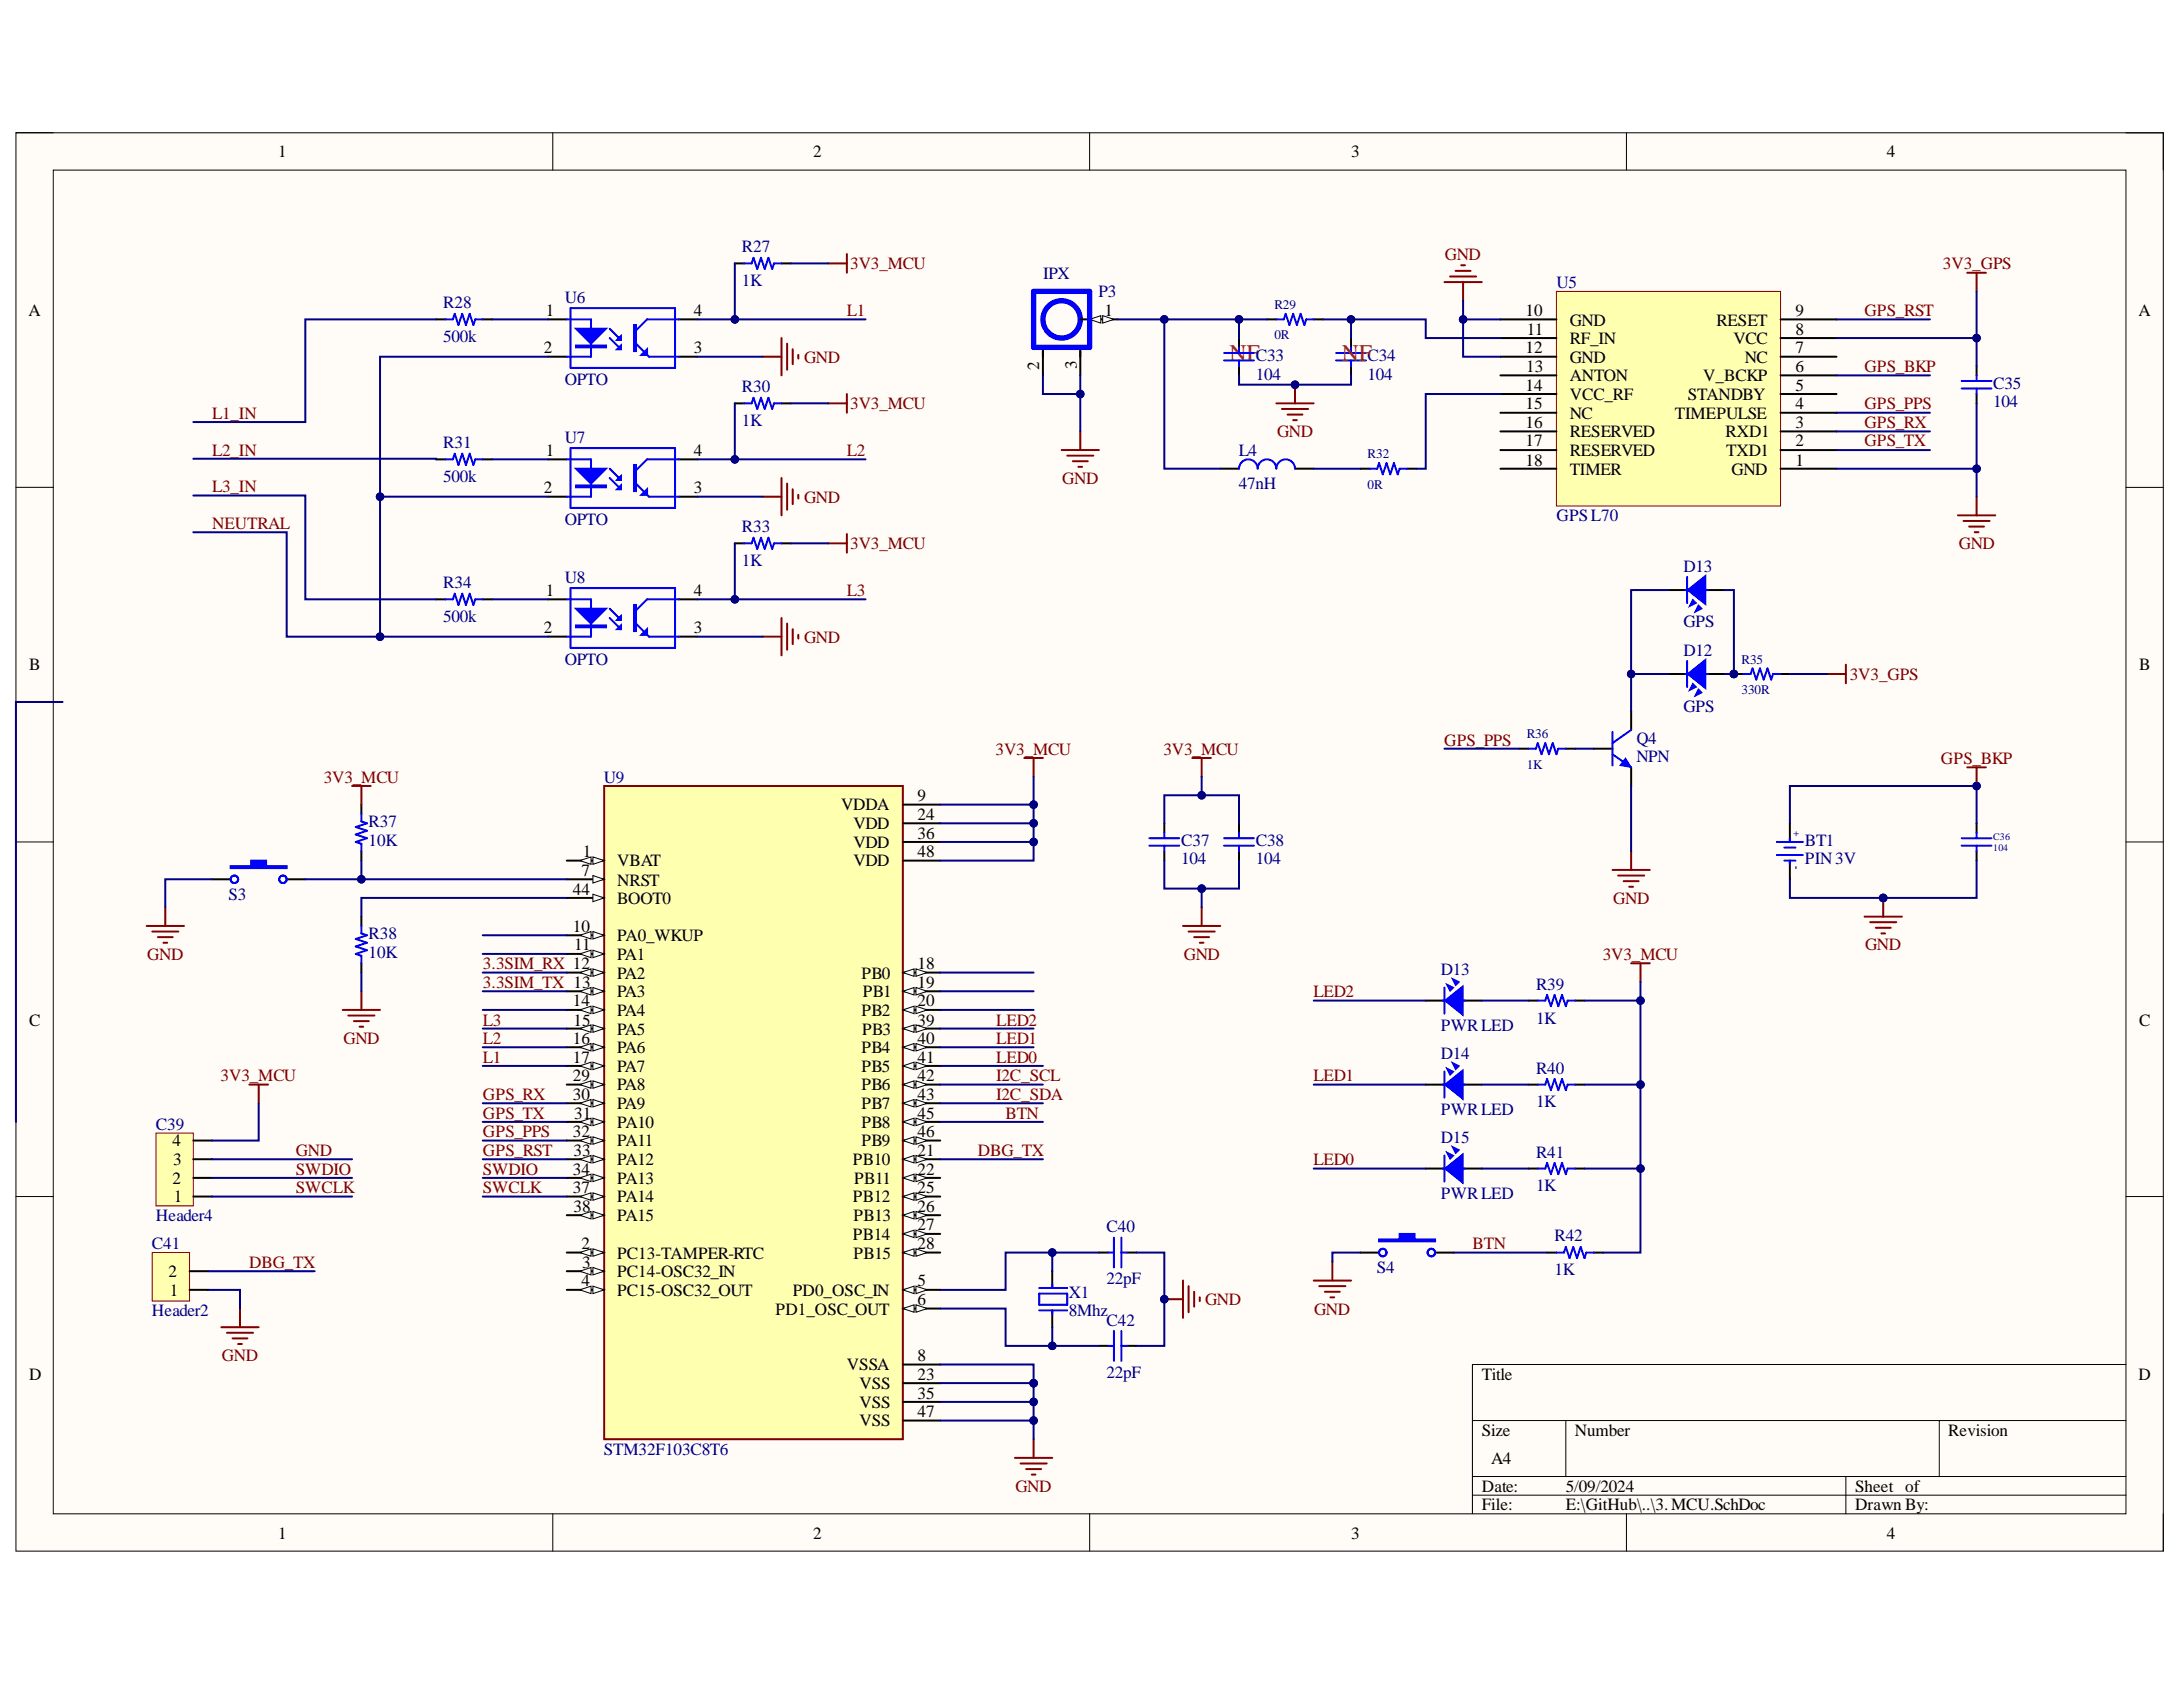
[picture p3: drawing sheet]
<svg xmlns="http://www.w3.org/2000/svg" width="279mm" height="216mm" viewBox="0 0 279 216" stroke-linecap="round" stroke-linejoin="round" font-family="sans-serif">
<defs><g id="words">
<g font-size="3" fill="#f00">
<text x="157.4" y="46.2">NF</text>
<text x="171.7" y="46.2">NF</text>
</g>
<g font-size="2.2">
<text x="35.6" y="20.1">1</text>
<text x="104.1" y="20.1">2</text>
<text x="172.9" y="20.1">3</text>
<text x="241.5" y="20.1">4</text>
<text x="3.6" y="40.4">A</text>
<text x="69.8" y="40.4">1</text>
<text x="88.8" y="40.4">4</text>
<text x="141.4" y="40.4">1</text>
<text x="195.2" y="40.4">10</text>
<text x="200.9" y="41.7">GND</text>
<text x="219.7" y="41.7">RESET</text>
<text x="229.8" y="40.4">9</text>
<text x="273.7" y="40.4">A</text>
<text x="69.6" y="45.2">2</text>
<text x="88.8" y="45.2">3</text>
<text x="133" y="47.3" transform="rotate(-90 133 47.3)">2</text>
<text x="137.8" y="47.2" transform="rotate(-90 137.8 47.2)">3</text>
<text x="195.2" y="45.2">12</text>
<text x="195.3" y="47.6">13</text>
<text x="195.4" y="42.9">11</text>
<text x="200.9" y="44">RF_IN</text>
<text x="200.9" y="46.4">GND</text>
<text x="221.9" y="44">VCC</text>
<text x="223.3" y="46.4">NC</text>
<text x="229.8" y="47.6">6</text>
<text x="229.8" y="45.2">7</text>
<text x="229.8" y="42.9">8</text>
<text x="195.2" y="50">14</text>
<text x="195.2" y="52.4">15</text>
<text x="200.9" y="48.8">ANTON</text>
<text x="200.9" y="51.2">VCC_RF</text>
<text x="200.9" y="53.6">NC</text>
<text x="214.3" y="53.6">TIMEPULSE</text>
<text x="216" y="51.2">STANDBY</text>
<text x="218" y="48.8">V_BCKP</text>
<text x="229.8" y="52.4">4</text>
<text x="229.8" y="50">5</text>
<text x="69.8" y="58.3">1</text>
<text x="88.8" y="58.3">4</text>
<text x="195.2" y="54.8">16</text>
<text x="195.2" y="57.1">17</text>
<text x="195.2" y="59.6">18</text>
<text x="200.9" y="56">RESERVED</text>
<text x="200.9" y="58.3">RESERVED</text>
<text x="220.9" y="56">RXD1</text>
<text x="220.9" y="58.3">TXD1</text>
<text x="229.8" y="59.6">1</text>
<text x="229.8" y="57.1">2</text>
<text x="229.8" y="54.8">3</text>
<text x="69.6" y="63.1">2</text>
<text x="88.8" y="63.1">3</text>
<text x="200.9" y="60.8">TIMER</text>
<text x="221.6" y="60.8">GND</text>
<text x="69.8" y="76.2">1</text>
<text x="88.8" y="76.2">4</text>
<text x="69.6" y="81">2</text>
<text x="88.8" y="81">3</text>
<text x="3.7" y="85.8">B</text>
<text x="273.8" y="85.8">B</text>
<text x="107.6" y="103.7">VDDA</text>
<text x="109.2" y="106.1">VDD</text>
<text x="117.4" y="102.5">9</text>
<text x="117.4" y="105">24</text>
<text x="117.4" y="107.3">36</text>
<text x="74.4" y="112.1">7</text>
<text x="74.6" y="109.7">1</text>
<text x="79" y="110.9">VBAT</text>
<text x="79" y="113.3">NRST</text>
<text x="109.2" y="108.5">VDD</text>
<text x="109.2" y="110.9">VDD</text>
<text x="117.4" y="109.7">48</text>
<text x="73.3" y="114.5">44</text>
<text x="73.3" y="119.2">10</text>
<text x="79" y="115.7">BOOT0</text>
<text x="73.5" y="121.6">11</text>
<text x="79" y="120.4">PA0_WKUP</text>
<text x="79" y="122.9">PA1</text>
<text x="79" y="125.2">PA2</text>
<text x="110.3" y="125.2">PB0</text>
<text x="117.4" y="124.1">18</text>
<text x="3.7" y="131.2">C</text>
<text x="73.3" y="128.8">14</text>
<text x="73.4" y="131.2">15</text>
<text x="79" y="127.6">PA3</text>
<text x="79" y="130">PA4</text>
<text x="110.3" y="130">PB2</text>
<text x="110.4" y="127.6">PB1</text>
<text x="117.4" y="126.4">19</text>
<text x="117.4" y="128.8">20</text>
<text x="117.4" y="131.2">39</text>
<text x="273.8" y="131.2">C</text>
<text x="73.3" y="133.6">16</text>
<text x="73.3" y="136">17</text>
<text x="79" y="132.4">PA5</text>
<text x="79" y="134.8">PA6</text>
<text x="79" y="137.2">PA7</text>
<text x="110.3" y="134.8">PB4</text>
<text x="110.3" y="137.2">PB5</text>
<text x="110.3" y="132.4">PB3</text>
<text x="117.4" y="133.6">40</text>
<text x="117.4" y="136">41</text>
<text x="73.3" y="138.3">29</text>
<text x="73.3" y="140.8">30</text>
<text x="73.5" y="143.2">31</text>
<text x="79" y="139.5">PA8</text>
<text x="79" y="142">PA9</text>
<text x="110.3" y="139.5">PB6</text>
<text x="110.3" y="142">PB7</text>
<text x="117.4" y="138.3">42</text>
<text x="117.4" y="140.8">43</text>
<text x="117.4" y="143.2">45</text>
<text x="22.1" y="146.7">4</text>
<text x="22.2" y="149.1">3</text>
<text x="73.3" y="145.5">32</text>
<text x="73.4" y="147.9">33</text>
<text x="79" y="144.3">PA10</text>
<text x="79" y="146.7">PA11</text>
<text x="79" y="149.1">PA12</text>
<text x="109.2" y="149.1">PB10</text>
<text x="110.3" y="144.3">PB8</text>
<text x="110.3" y="146.7">PB9</text>
<text x="117.4" y="145.5">46</text>
<text x="117.4" y="147.9">21</text>
<text x="22.1" y="151.5">2</text>
<text x="22.2" y="153.9">1</text>
<text x="73.3" y="150.3">34</text>
<text x="73.3" y="152.7">37</text>
<text x="73.4" y="155.1">38</text>
<text x="79" y="151.5">PA13</text>
<text x="79" y="153.9">PA14</text>
<text x="109.2" y="153.9">PB12</text>
<text x="109.3" y="151.5">PB11</text>
<text x="117.4" y="150.3">22</text>
<text x="117.4" y="152.7">25</text>
<text x="117.4" y="155.1">26</text>
<text x="74.4" y="159.9">2</text>
<text x="79" y="156.3">PA15</text>
<text x="79" y="161.1">PC13-TAMPER-RTC</text>
<text x="109.2" y="158.7">PB14</text>
<text x="109.2" y="156.3">PB13</text>
<text x="109.2" y="161.1">PB15</text>
<text x="117.4" y="157.4">27</text>
<text x="117.4" y="159.9">28</text>
<text x="21.6" y="163.4">2</text>
<text x="21.7" y="165.8">1</text>
<text x="74.4" y="164.6">4</text>
<text x="74.5" y="162.3">3</text>
<text x="79" y="163.4">PC14-OSC32_IN</text>
<text x="79" y="165.8">PC15-OSC32_OUT</text>
<text x="101.5" y="165.8">PD0_OSC_IN</text>
<text x="117.4" y="164.6">5</text>
<text x="117.4" y="167">6</text>
<text x="99.3" y="168.3">PD1_OSC_OUT</text>
<text x="3.7" y="176.6">D</text>
<text x="108.4" y="175.4">VSSA</text>
<text x="110" y="177.8">VSS</text>
<text x="117.4" y="174.2">8</text>
<text x="117.4" y="176.6">23</text>
<text x="117.4" y="179">35</text>
<text x="189.7" y="176.6">Title</text>
<text x="273.7" y="176.6">D</text>
<text x="110" y="180.2">VSS</text>
<text x="110" y="182.5">VSS</text>
<text x="117.4" y="181.4">47</text>
<text x="189.7" y="183.7">Size</text>
<text x="201.6" y="183.7">Number</text>
<text x="249.4" y="183.7">Revision</text>
<text x="189.7" y="190.9">Date:</text>
<text x="190.8" y="187.4">A4</text>
<text x="200.4" y="190.9">5/09/2024</text>
<text x="237.4" y="190.9">Sheet of</text>
<text x="35.6" y="196.9">1</text>
<text x="104.1" y="196.9">2</text>
<text x="172.9" y="196.9">3</text>
<text x="189.7" y="193.3">File:</text>
<text x="200.4" y="193.3">E:\GitHub\..\3.MCU.SchDoc</text>
<text x="237.4" y="193.3">Drawn By:</text>
<text x="241.5" y="196.9">4</text>
</g>
<g font-size="2.2" fill="#000080">
<text x="95" y="32.3">R27</text>
<text x="133.5" y="35.7">IPX</text>
<text x="56.7" y="39.5">R28</text>
<text x="72.3" y="38.8">U6</text>
<text x="95" y="36.6">1K</text>
<text x="140.6" y="38">P3</text>
<text x="199.2" y="36.9">U5</text>
<text x="56.7" y="43.8">500k</text>
<text x="160.7" y="46.1">C33</text>
<text x="175" y="46.1">C34</text>
<text x="72.3" y="49.3">OPTO</text>
<text x="95" y="50.2">R30</text>
<text x="160.7" y="48.6">104</text>
<text x="175" y="48.6">104</text>
<text x="255.1" y="49.8">C35</text>
<text x="255.1" y="52.1">104</text>
<text x="56.7" y="57.4">R31</text>
<text x="72.3" y="56.7">U7</text>
<text x="95" y="54.5">1K</text>
<text x="158.5" y="58.3">L4</text>
<text x="56.7" y="61.7">500k</text>
<text x="158.5" y="62.6">47nH</text>
<text x="72.3" y="67.2">OPTO</text>
<text x="95" y="68.1">R33</text>
<text x="199.2" y="66.7">GPSL70</text>
<text x="56.7" y="75.3">R34</text>
<text x="72.3" y="74.6">U8</text>
<text x="95" y="72.4">1K</text>
<text x="215.4" y="73.2">D13</text>
<text x="56.7" y="79.6">500k</text>
<text x="215.4" y="83.9">D12</text>
<text x="215.4" y="80.3">GPS</text>
<text x="72.3" y="85.1">OPTO</text>
<text x="209.4" y="95.2">Q4</text>
<text x="215.4" y="91.1">GPS</text>
<text x="77.3" y="100.1">U9</text>
<text x="209.4" y="97.5">NPN</text>
<text x="47.2" y="105.9">R37</text>
<text x="47.2" y="108.3">10K</text>
<text x="151.2" y="108.3">C37</text>
<text x="151.2" y="110.6">104</text>
<text x="160.7" y="108.3">C38</text>
<text x="160.7" y="110.6">104</text>
<text x="231" y="108.3">BT1</text>
<text x="231" y="110.6">PIN3V</text>
<text x="29.3" y="115.2">S3</text>
<text x="47.2" y="120.2">R38</text>
<text x="47.2" y="122.6">10K</text>
<text x="184.4" y="124.7">D13</text>
<text x="184.4" y="131.9">PWRLED</text>
<text x="196.6" y="126.7">R39</text>
<text x="196.6" y="131">1K</text>
<text x="184.4" y="135.5">D14</text>
<text x="196.6" y="137.4">R40</text>
<text x="184.4" y="142.7">PWRLED</text>
<text x="196.6" y="141.7">1K</text>
<text x="20" y="144.6">C39</text>
<text x="184.4" y="146.3">D15</text>
<text x="196.6" y="148.1">R41</text>
<text x="184.4" y="153.4">PWRLED</text>
<text x="196.6" y="152.5">1K</text>
<text x="19.4" y="159.9">C41</text>
<text x="20" y="156.3">Header4</text>
<text x="141.6" y="157.7">C40</text>
<text x="199" y="158.9">R42</text>
<text x="136.8" y="166.1">X1</text>
<text x="141.6" y="164.4">22pF</text>
<text x="176.2" y="162.9">S4</text>
<text x="199" y="163.2">1K</text>
<text x="19.4" y="168.4">Header2</text>
<text x="136.8" y="168.4">8Mhz</text>
<text x="141.6" y="169.7">C42</text>
<text x="141.6" y="176.4">22pF</text>
<text x="77.3" y="186.2">STM32F103C8T6</text>
</g>
<g font-size="2.2" fill="#800000">
<text x="108.8" y="34.5">3V3_MCU</text>
<text x="184.9" y="33.3">GND</text>
<text x="248.7" y="34.5">3V3_GPS</text>
<text x="108.4" y="40.4">L1</text>
<text x="238.6" y="40.4">GPS_RST</text>
<text x="102.9" y="46.4">GND</text>
<text x="238.6" y="47.6">GPS_BKP</text>
<text x="27.1" y="53.6">L1_IN</text>
<text x="108.8" y="52.4">3V3_MCU</text>
<text x="238.6" y="52.4">GPS_PPS</text>
<text x="27.1" y="58.3">L2_IN</text>
<text x="108.4" y="58.3">L2</text>
<text x="163.4" y="56">GND</text>
<text x="238.6" y="54.8">GPS_RX</text>
<text x="238.6" y="57.1">GPS_TX</text>
<text x="27.1" y="63">L3_IN</text>
<text x="102.9" y="64.3">GND</text>
<text x="136" y="62">GND</text>
<text x="27.1" y="67.7">NEUTRAL</text>
<text x="108.8" y="70.3">3V3_MCU</text>
<text x="250.7" y="70.3">GND</text>
<text x="108.4" y="76.2">L3</text>
<text x="102.9" y="82.2">GND</text>
<text x="236.8" y="87">3V3_GPS</text>
<text x="184.8" y="95.4">GPS_PPS</text>
<text x="41.4" y="100.1">3V3_MCU</text>
<text x="127.4" y="96.6">3V3_MCU</text>
<text x="148.9" y="96.6">3V3_MCU</text>
<text x="248.4" y="97.8">GPS_BKP</text>
<text x="206.5" y="115.7">GND</text>
<text x="18.9" y="122.9">GND</text>
<text x="61.8" y="124.1">3.3SIM_RX 12</text>
<text x="151.5" y="122.9">GND</text>
<text x="205.1" y="122.9">3V3_MCU</text>
<text x="238.7" y="121.6">GND</text>
<text x="61.8" y="131.2">L3</text>
<text x="61.8" y="126.4">3.3SIM_TX 13</text>
<text x="127.5" y="131.2">LED2</text>
<text x="168.1" y="127.6">LED2</text>
<text x="44" y="133.6">GND</text>
<text x="61.8" y="133.6">L2</text>
<text x="61.8" y="136">L1</text>
<text x="127.5" y="133.6">LED1</text>
<text x="127.5" y="136">LED0</text>
<text x="28.2" y="138.3">3V3_MCU</text>
<text x="61.8" y="140.8">GPS_RX</text>
<text x="61.8" y="143.2">GPS_TX</text>
<text x="127.5" y="138.3">I2C_SCL</text>
<text x="127.5" y="140.8">I2C_SDA</text>
<text x="128.7" y="143.2">BTN</text>
<text x="168.1" y="138.3">LED1</text>
<text x="37.9" y="147.9">GND</text>
<text x="61.8" y="145.5">GPS_PPS</text>
<text x="61.8" y="147.9">GPS_RST</text>
<text x="125.1" y="147.9">DBG_TX</text>
<text x="168.1" y="149.1">LED0</text>
<text x="37.9" y="150.3">SWDIO</text>
<text x="37.9" y="152.7">SWCLK</text>
<text x="61.8" y="150.3">SWDIO</text>
<text x="61.8" y="152.7">SWCLK</text>
<text x="188.5" y="159.9">BTN</text>
<text x="31.9" y="162.3">DBG_TX</text>
<text x="154.2" y="167">GND</text>
<text x="168.2" y="168.3">GND</text>
<text x="28.4" y="174.2">GND</text>
<text x="130" y="190.9">GND</text>
</g>
<g font-size="1.7" fill="#000080">
<text x="163.1" y="39.6">R29</text>
<text x="163.1" y="43.4">0R</text>
<text x="175" y="58.7">R32</text>
<text x="175" y="62.5">0R</text>
<text x="222.9" y="84.9">R35</text>
<text x="222.9" y="88.8">330R</text>
<text x="195.4" y="94.5">R36</text>
<text x="195.4" y="98.4">1K</text>
</g>
<g font-size="1.3" fill="#000080">
<text x="229.6" y="106.3" transform="rotate(90 229.6 106.3)">+</text>
<text x="255.1" y="107.5">C36</text>
<text x="229.6" y="110.9" transform="rotate(90 229.6 110.9)">-</text>
<text x="255.1" y="108.9">104</text>
</g>
</g></defs>
<path d="M2 17h274.9v181.5h-274.9z" fill-rule="evenodd" fill="#fffcf8"/>
<path d="M2 17h274.9v181.5h-274.9z" fill="none" stroke="#000" stroke-width=".13"/>
<path d="M6.8 21.8h265.3v171.9h-265.3z" fill-rule="evenodd" fill="#fffcf8"/>
<g fill="none" stroke="#000" stroke-width=".13">
<path d="M2 17h4.8M70.7 17v4.8M139.5 17v4.8M208.2 17v4.8M272.1 17h4.8v4.8M6.8 21.8h265.3v171.9h-265.3zM2 62.4h4.8M272.1 62.4h4.8M2 107.8h4.8M272.1 107.8h4.8M2 153.1h4.8M272.1 153.1h4.8"/>
<path d="M272.1 174.6h-83.6v19.1M70.8 193.7v4.8M139.5 193.7v4.8M188.5 181.8h83.6M188.5 189h83.6M188.5 191.4h83.6M200.4 181.8v7.2M208.2 193.7v4.8M236.3 189v4.7M248.2 181.8v7.2M276.9 193.7v4.8"/>
</g>
<path d="M77.3 100.6h38.3v83.6h-38.3z" fill-rule="evenodd" fill="#ffffb0"/>
<path d="M77.3 100.6h38.3v83.6h-38.3z" fill="none" stroke="#800000" stroke-width=".25"/>
<path d="M72.5 110.1h4.8" fill="none" stroke="#000" stroke-width=".25"/>
<path d="M75.9 109.7l1.4 .4-1.4 .5z" fill="#f8fcff"/>
<path d="M75.9 109.7l1.4 .4-1.4 .5z" fill="none" stroke="#000" stroke-width=".13"/>
<path d="M74.2 110.1l1.4-.4v.9z" fill="#f8fcff"/>
<path d="M74.2 110.1l1.4-.4v.9z" fill="none" stroke="#000" stroke-width=".13"/>
<path d="M72.5 112.5h4.8" fill="none" stroke="#000" stroke-width=".25"/>
<path d="M75.9 112.1l1.4 .4-1.4 .5z" fill="#f8fcff"/>
<path d="M75.9 112.1l1.4 .4-1.4 .5z" fill="none" stroke="#000" stroke-width=".13"/>
<path d="M72.5 114.9h4.8" fill="none" stroke="#000" stroke-width=".25"/>
<path d="M75.9 114.4l1.4 .5-1.4 .5z" fill="#f8fcff"/>
<path d="M75.9 114.4l1.4 .5-1.4 .5z" fill="none" stroke="#000" stroke-width=".13"/>
<path d="M72.5 119.7h4.8" fill="none" stroke="#000" stroke-width=".25"/>
<path d="M75.9 119.2l1.4 .5-1.4 .5z" fill="#f8fcff"/>
<path d="M75.9 119.2l1.4 .5-1.4 .5z" fill="none" stroke="#000" stroke-width=".13"/>
<path d="M74.2 119.7l1.4-.5v1z" fill="#f8fcff"/>
<path d="M74.2 119.7l1.4-.5v1z" fill="none" stroke="#000" stroke-width=".13"/>
<path d="M72.5 122.1h4.8" fill="none" stroke="#000" stroke-width=".25"/>
<path d="M75.9 121.6l1.4 .5-1.4 .5z" fill="#f8fcff"/>
<path d="M75.9 121.6l1.4 .5-1.4 .5z" fill="none" stroke="#000" stroke-width=".13"/>
<path d="M74.2 122.1l1.4-.5v1z" fill="#f8fcff"/>
<path d="M74.2 122.1l1.4-.5v1z" fill="none" stroke="#000" stroke-width=".13"/>
<path d="M72.5 124.5h4.8" fill="none" stroke="#000" stroke-width=".25"/>
<path d="M75.9 124l1.4 .5-1.4 .5z" fill="#f8fcff"/>
<path d="M75.9 124l1.4 .5-1.4 .5z" fill="none" stroke="#000" stroke-width=".13"/>
<path d="M74.2 124.5l1.4-.5v1z" fill="#f8fcff"/>
<path d="M74.2 124.5l1.4-.5v1z" fill="none" stroke="#000" stroke-width=".13"/>
<path d="M72.5 126.9h4.8" fill="none" stroke="#000" stroke-width=".25"/>
<path d="M75.9 126.4l1.4 .5-1.4 .4z" fill="#f8fcff"/>
<path d="M75.9 126.4l1.4 .5-1.4 .4z" fill="none" stroke="#000" stroke-width=".13"/>
<path d="M74.2 126.9l1.4-.5v.9z" fill="#f8fcff"/>
<path d="M74.2 126.9l1.4-.5v.9z" fill="none" stroke="#000" stroke-width=".13"/>
<path d="M72.5 129.2h4.8" fill="none" stroke="#000" stroke-width=".25"/>
<path d="M75.9 128.8l1.4 .4-1.4 .5z" fill="#f8fcff"/>
<path d="M75.9 128.8l1.4 .4-1.4 .5z" fill="none" stroke="#000" stroke-width=".13"/>
<path d="M74.2 129.2l1.4-.4v.9z" fill="#f8fcff"/>
<path d="M74.2 129.2l1.4-.4v.9z" fill="none" stroke="#000" stroke-width=".13"/>
<path d="M72.5 131.6h4.8" fill="none" stroke="#000" stroke-width=".25"/>
<path d="M75.9 131.2l1.4 .4-1.4 .5z" fill="#f8fcff"/>
<path d="M75.9 131.2l1.4 .4-1.4 .5z" fill="none" stroke="#000" stroke-width=".13"/>
<path d="M74.2 131.6l1.4-.4v.9z" fill="#f8fcff"/>
<path d="M74.2 131.6l1.4-.4v.9z" fill="none" stroke="#000" stroke-width=".13"/>
<path d="M72.5 134h4.8" fill="none" stroke="#000" stroke-width=".25"/>
<path d="M75.9 133.5l1.4 .5-1.4 .5z" fill="#f8fcff"/>
<path d="M75.9 133.5l1.4 .5-1.4 .5z" fill="none" stroke="#000" stroke-width=".13"/>
<path d="M74.2 134l1.4-.5v1z" fill="#f8fcff"/>
<path d="M74.2 134l1.4-.5v1z" fill="none" stroke="#000" stroke-width=".13"/>
<path d="M72.5 136.4h4.8" fill="none" stroke="#000" stroke-width=".25"/>
<path d="M75.9 135.9l1.4 .5-1.4 .5z" fill="#f8fcff"/>
<path d="M75.9 135.9l1.4 .5-1.4 .5z" fill="none" stroke="#000" stroke-width=".13"/>
<path d="M74.2 136.4l1.4-.5v1z" fill="#f8fcff"/>
<path d="M74.2 136.4l1.4-.5v1z" fill="none" stroke="#000" stroke-width=".13"/>
<path d="M72.5 138.8h4.8" fill="none" stroke="#000" stroke-width=".25"/>
<path d="M75.9 138.3l1.4 .5-1.4 .5z" fill="#f8fcff"/>
<path d="M75.9 138.3l1.4 .5-1.4 .5z" fill="none" stroke="#000" stroke-width=".13"/>
<path d="M74.2 138.8l1.4-.5v1z" fill="#f8fcff"/>
<path d="M74.2 138.8l1.4-.5v1z" fill="none" stroke="#000" stroke-width=".13"/>
<path d="M72.5 141.2h4.8" fill="none" stroke="#000" stroke-width=".25"/>
<path d="M75.9 140.7l1.4 .5-1.4 .5z" fill="#f8fcff"/>
<path d="M75.9 140.7l1.4 .5-1.4 .5z" fill="none" stroke="#000" stroke-width=".13"/>
<path d="M74.2 141.2l1.4-.5v1z" fill="#f8fcff"/>
<path d="M74.2 141.2l1.4-.5v1z" fill="none" stroke="#000" stroke-width=".13"/>
<path d="M72.5 143.6h4.8" fill="none" stroke="#000" stroke-width=".25"/>
<path d="M75.9 143.1l1.4 .5-1.4 .5z" fill="#f8fcff"/>
<path d="M75.9 143.1l1.4 .5-1.4 .5z" fill="none" stroke="#000" stroke-width=".13"/>
<path d="M74.2 143.6l1.4-.5v1z" fill="#f8fcff"/>
<path d="M74.2 143.6l1.4-.5v1z" fill="none" stroke="#000" stroke-width=".13"/>
<path d="M72.5 146h4.8" fill="none" stroke="#000" stroke-width=".25"/>
<path d="M75.9 145.5l1.4 .5-1.4 .4z" fill="#f8fcff"/>
<path d="M75.9 145.5l1.4 .5-1.4 .4z" fill="none" stroke="#000" stroke-width=".13"/>
<path d="M74.2 146l1.4-.5v.9z" fill="#f8fcff"/>
<path d="M74.2 146l1.4-.5v.9z" fill="none" stroke="#000" stroke-width=".13"/>
<path d="M72.5 148.4h4.8" fill="none" stroke="#000" stroke-width=".25"/>
<path d="M75.9 147.9l1.4 .5-1.4 .4z" fill="#f8fcff"/>
<path d="M75.9 147.9l1.4 .5-1.4 .4z" fill="none" stroke="#000" stroke-width=".13"/>
<path d="M74.2 148.4l1.4-.5v.9z" fill="#f8fcff"/>
<path d="M74.2 148.4l1.4-.5v.9z" fill="none" stroke="#000" stroke-width=".13"/>
<path d="M72.5 150.7h4.8" fill="none" stroke="#000" stroke-width=".25"/>
<path d="M75.9 150.3l1.4 .4-1.4 .5z" fill="#f8fcff"/>
<path d="M75.9 150.3l1.4 .4-1.4 .5z" fill="none" stroke="#000" stroke-width=".13"/>
<path d="M74.2 150.7l1.4-.4v.9z" fill="#f8fcff"/>
<path d="M74.2 150.7l1.4-.4v.9z" fill="none" stroke="#000" stroke-width=".13"/>
<path d="M72.5 153.1h4.8" fill="none" stroke="#000" stroke-width=".25"/>
<path d="M75.9 152.7l1.4 .4-1.4 .5z" fill="#f8fcff"/>
<path d="M75.9 152.7l1.4 .4-1.4 .5z" fill="none" stroke="#000" stroke-width=".13"/>
<path d="M74.2 153.1l1.4-.4v.9z" fill="#f8fcff"/>
<path d="M74.2 153.1l1.4-.4v.9z" fill="none" stroke="#000" stroke-width=".13"/>
<path d="M72.5 155.5h4.8" fill="none" stroke="#000" stroke-width=".25"/>
<path d="M75.9 155l1.4 .5-1.4 .5z" fill="#f8fcff"/>
<path d="M75.9 155l1.4 .5-1.4 .5z" fill="none" stroke="#000" stroke-width=".13"/>
<path d="M74.2 155.5l1.4-.5v1z" fill="#f8fcff"/>
<path d="M74.2 155.5l1.4-.5v1z" fill="none" stroke="#000" stroke-width=".13"/>
<path d="M72.5 160.3h4.8" fill="none" stroke="#000" stroke-width=".25"/>
<path d="M75.9 159.8l1.4 .5-1.4 .5z" fill="#f8fcff"/>
<path d="M75.9 159.8l1.4 .5-1.4 .5z" fill="none" stroke="#000" stroke-width=".13"/>
<path d="M74.2 160.3l1.4-.5v1z" fill="#f8fcff"/>
<path d="M74.2 160.3l1.4-.5v1z" fill="none" stroke="#000" stroke-width=".13"/>
<path d="M72.5 162.7h4.8" fill="none" stroke="#000" stroke-width=".25"/>
<path d="M75.9 162.2l1.4 .5-1.4 .5z" fill="#f8fcff"/>
<path d="M75.9 162.2l1.4 .5-1.4 .5z" fill="none" stroke="#000" stroke-width=".13"/>
<path d="M74.2 162.7l1.4-.5v1z" fill="#f8fcff"/>
<path d="M74.2 162.7l1.4-.5v1z" fill="none" stroke="#000" stroke-width=".13"/>
<path d="M72.5 165.1h4.8" fill="none" stroke="#000" stroke-width=".25"/>
<path d="M75.9 164.6l1.4 .5-1.4 .5z" fill="#f8fcff"/>
<path d="M75.9 164.6l1.4 .5-1.4 .5z" fill="none" stroke="#000" stroke-width=".13"/>
<path d="M74.2 165.1l1.4-.5v1z" fill="#f8fcff"/>
<path d="M74.2 165.1l1.4-.5v1z" fill="none" stroke="#000" stroke-width=".13"/>
<path d="M115.6 103h4.7M115.6 105.4h4.7M115.6 107.8h4.7M115.6 110.1h4.7M115.6 124.5h4.7" fill="none" stroke="#000" stroke-width=".25"/>
<path d="M115.6 124.5l1.4-.5v1z" fill="#f8fcff"/>
<path d="M115.6 124.5l1.4-.5v1z" fill="none" stroke="#000" stroke-width=".13"/>
<path d="M117.2 124l1.5 .5-1.5 .5z" fill="#f8fcff"/>
<path d="M117.2 124l1.5 .5-1.5 .5z" fill="none" stroke="#000" stroke-width=".13"/>
<path d="M115.6 126.9h4.7" fill="none" stroke="#000" stroke-width=".25"/>
<path d="M115.6 126.9l1.4-.5v.9z" fill="#f8fcff"/>
<path d="M115.6 126.9l1.4-.5v.9z" fill="none" stroke="#000" stroke-width=".13"/>
<path d="M117.2 126.4l1.5 .5-1.5 .4z" fill="#f8fcff"/>
<path d="M117.2 126.4l1.5 .5-1.5 .4z" fill="none" stroke="#000" stroke-width=".13"/>
<path d="M115.6 129.2h4.7" fill="none" stroke="#000" stroke-width=".25"/>
<path d="M115.6 129.2l1.4-.4v.9z" fill="#f8fcff"/>
<path d="M115.6 129.2l1.4-.4v.9z" fill="none" stroke="#000" stroke-width=".13"/>
<path d="M117.2 128.8l1.5 .4-1.5 .5z" fill="#f8fcff"/>
<path d="M117.2 128.8l1.5 .4-1.5 .5z" fill="none" stroke="#000" stroke-width=".13"/>
<path d="M115.6 131.6h4.7" fill="none" stroke="#000" stroke-width=".25"/>
<path d="M115.6 131.6l1.4-.4v.9z" fill="#f8fcff"/>
<path d="M115.6 131.6l1.4-.4v.9z" fill="none" stroke="#000" stroke-width=".13"/>
<path d="M117.2 131.2l1.5 .4-1.5 .5z" fill="#f8fcff"/>
<path d="M117.2 131.2l1.5 .4-1.5 .5z" fill="none" stroke="#000" stroke-width=".13"/>
<path d="M115.6 134h4.7" fill="none" stroke="#000" stroke-width=".25"/>
<path d="M115.6 134l1.4-.5v1z" fill="#f8fcff"/>
<path d="M115.6 134l1.4-.5v1z" fill="none" stroke="#000" stroke-width=".13"/>
<path d="M117.2 133.5l1.5 .5-1.5 .5z" fill="#f8fcff"/>
<path d="M117.2 133.5l1.5 .5-1.5 .5z" fill="none" stroke="#000" stroke-width=".13"/>
<path d="M115.6 136.4h4.7" fill="none" stroke="#000" stroke-width=".25"/>
<path d="M115.6 136.4l1.4-.5v1z" fill="#f8fcff"/>
<path d="M115.6 136.4l1.4-.5v1z" fill="none" stroke="#000" stroke-width=".13"/>
<path d="M117.2 135.9l1.5 .5-1.5 .5z" fill="#f8fcff"/>
<path d="M117.2 135.9l1.5 .5-1.5 .5z" fill="none" stroke="#000" stroke-width=".13"/>
<path d="M115.6 138.8h4.7" fill="none" stroke="#000" stroke-width=".25"/>
<path d="M115.6 138.8l1.4-.5v1z" fill="#f8fcff"/>
<path d="M115.6 138.8l1.4-.5v1z" fill="none" stroke="#000" stroke-width=".13"/>
<path d="M117.2 138.3l1.5 .5-1.5 .5z" fill="#f8fcff"/>
<path d="M117.2 138.3l1.5 .5-1.5 .5z" fill="none" stroke="#000" stroke-width=".13"/>
<path d="M115.6 141.2h4.7" fill="none" stroke="#000" stroke-width=".25"/>
<path d="M115.6 141.2l1.4-.5v1z" fill="#f8fcff"/>
<path d="M115.6 141.2l1.4-.5v1z" fill="none" stroke="#000" stroke-width=".13"/>
<path d="M117.2 140.7l1.5 .5-1.5 .5z" fill="#f8fcff"/>
<path d="M117.2 140.7l1.5 .5-1.5 .5z" fill="none" stroke="#000" stroke-width=".13"/>
<path d="M115.6 143.6h4.7" fill="none" stroke="#000" stroke-width=".25"/>
<path d="M115.6 143.6l1.4-.5v1z" fill="#f8fcff"/>
<path d="M115.6 143.6l1.4-.5v1z" fill="none" stroke="#000" stroke-width=".13"/>
<path d="M117.2 143.1l1.5 .5-1.5 .5z" fill="#f8fcff"/>
<path d="M117.2 143.1l1.5 .5-1.5 .5z" fill="none" stroke="#000" stroke-width=".13"/>
<path d="M115.6 146h4.7" fill="none" stroke="#000" stroke-width=".25"/>
<path d="M115.6 146l1.4-.5v.9z" fill="#f8fcff"/>
<path d="M115.6 146l1.4-.5v.9z" fill="none" stroke="#000" stroke-width=".13"/>
<path d="M117.2 145.5l1.5 .5-1.5 .4z" fill="#f8fcff"/>
<path d="M117.2 145.5l1.5 .5-1.5 .4z" fill="none" stroke="#000" stroke-width=".13"/>
<path d="M115.6 148.4h4.7" fill="none" stroke="#000" stroke-width=".25"/>
<path d="M115.6 148.4l1.4-.5v.9z" fill="#f8fcff"/>
<path d="M115.6 148.4l1.4-.5v.9z" fill="none" stroke="#000" stroke-width=".13"/>
<path d="M117.2 147.9l1.5 .5-1.5 .4z" fill="#f8fcff"/>
<path d="M117.2 147.9l1.5 .5-1.5 .4z" fill="none" stroke="#000" stroke-width=".13"/>
<path d="M115.6 150.7h4.7" fill="none" stroke="#000" stroke-width=".25"/>
<path d="M115.6 150.7l1.4-.4v.9z" fill="#f8fcff"/>
<path d="M115.6 150.7l1.4-.4v.9z" fill="none" stroke="#000" stroke-width=".13"/>
<path d="M117.2 150.3l1.5 .4-1.5 .5z" fill="#f8fcff"/>
<path d="M117.2 150.3l1.5 .4-1.5 .5z" fill="none" stroke="#000" stroke-width=".13"/>
<path d="M115.6 153.1h4.7" fill="none" stroke="#000" stroke-width=".25"/>
<path d="M115.6 153.1l1.4-.4v.9z" fill="#f8fcff"/>
<path d="M115.6 153.1l1.4-.4v.9z" fill="none" stroke="#000" stroke-width=".13"/>
<path d="M117.2 152.7l1.5 .4-1.5 .5z" fill="#f8fcff"/>
<path d="M117.2 152.7l1.5 .4-1.5 .5z" fill="none" stroke="#000" stroke-width=".13"/>
<path d="M115.6 155.5h4.7" fill="none" stroke="#000" stroke-width=".25"/>
<path d="M115.6 155.5l1.4-.5v1z" fill="#f8fcff"/>
<path d="M115.6 155.5l1.4-.5v1z" fill="none" stroke="#000" stroke-width=".13"/>
<path d="M117.2 155l1.5 .5-1.5 .5z" fill="#f8fcff"/>
<path d="M117.2 155l1.5 .5-1.5 .5z" fill="none" stroke="#000" stroke-width=".13"/>
<path d="M115.6 157.9h4.7" fill="none" stroke="#000" stroke-width=".25"/>
<path d="M115.6 157.9l1.4-.5v1z" fill="#f8fcff"/>
<path d="M115.6 157.9l1.4-.5v1z" fill="none" stroke="#000" stroke-width=".13"/>
<path d="M117.2 157.4l1.5 .5-1.5 .5z" fill="#f8fcff"/>
<path d="M117.2 157.4l1.5 .5-1.5 .5z" fill="none" stroke="#000" stroke-width=".13"/>
<path d="M115.6 160.3h4.7" fill="none" stroke="#000" stroke-width=".25"/>
<path d="M115.6 160.3l1.4-.5v1z" fill="#f8fcff"/>
<path d="M115.6 160.3l1.4-.5v1z" fill="none" stroke="#000" stroke-width=".13"/>
<path d="M117.2 159.8l1.5 .5-1.5 .5z" fill="#f8fcff"/>
<path d="M117.2 159.8l1.5 .5-1.5 .5z" fill="none" stroke="#000" stroke-width=".13"/>
<path d="M115.6 165.1h4.7" fill="none" stroke="#000" stroke-width=".25"/>
<path d="M115.6 165.1l1.4-.5v1z" fill="#f8fcff"/>
<path d="M115.6 165.1l1.4-.5v1z" fill="none" stroke="#000" stroke-width=".13"/>
<path d="M117.2 164.6l1.5 .5-1.5 .5z" fill="#f8fcff"/>
<path d="M117.2 164.6l1.5 .5-1.5 .5z" fill="none" stroke="#000" stroke-width=".13"/>
<path d="M115.6 167.5h4.7" fill="none" stroke="#000" stroke-width=".25"/>
<path d="M115.6 167.5l1.4-.5v.9z" fill="#f8fcff"/>
<path d="M115.6 167.5l1.4-.5v.9z" fill="none" stroke="#000" stroke-width=".13"/>
<path d="M117.2 167l1.5 .5-1.5 .4z" fill="#f8fcff"/>
<path d="M117.2 167l1.5 .5-1.5 .4z" fill="none" stroke="#000" stroke-width=".13"/>
<path d="M115.6 174.6h4.7M115.6 177h4.7M115.6 179.4h4.7M140.7 160.3h1.1M140.7 172.2h1.1M144.2 160.3h1.2M144.2 172.2h1.2M115.6 181.8h4.7" fill="none" stroke="#000" stroke-width=".25"/>
<path d="M142.6 158.4v3.8M143.5 158.4v3.8M141.8 160.3h.8M141.8 172.2h.8M142.6 170.3v3.9M143.5 170.3v3.9M143.5 160.3h.7M143.5 172.2h.7" fill="none" stroke="#00f" stroke-width=".25"/>
<path d="M149 166.3h2.4M151.4 163.9v4.8M152.1 164.6v3.3M152.8 165.3v1.9M153.6 166v.5M129.9 186.6h4.8M130.6 187.3h3.4M131.3 188h2M132.1 188.7h.4M132.3 184.2v2.4" fill="none" stroke="#800000" stroke-width=".25"/>
<circle cx="149" cy="166.3" r=".48" fill="#000080"/>
<circle cx="149" cy="166.3" r=".48" fill="none" stroke="#000080" stroke-width=".13"/>
<path d="M27.1 112.5h2.4M36.7 112.5h2.4M46.3 103v1.2M46.3 108.9v1.2M46.3 117.3v1.2M149 105.4v1.2M149 108.9v1.2M158.6 105.4v1.2M158.6 108.9v1.2M46.3 123.3v1.2" fill="none" stroke="#000" stroke-width=".25"/>
<path d="M46.3 104.2v.9l.7 .3-1.5 .4 1.5 .5-1.5 .5 1.5 .5-1.5 .5 .8 .2v.9M46.3 118.5v1l.7 .2-1.5 .5 1.5 .5-1.5 .4 1.5 .5-1.5 .5 .8 .2v1M147.1 107.3h3.8M147.1 108.2h3.8M149 106.6v.7M149 108.2v.7M156.7 107.3h3.8M156.7 108.2h3.8M158.6 106.6v.7M158.6 108.2v.7" fill="none" stroke="#00f" stroke-width=".25"/>
<g fill="none" stroke="#800000" stroke-width=".25">
<path d="M131.1 97h2.4M132.3 97v2.4M152.6 97h2.4M153.8 97v2.4M45.1 100.6h2.3M46.3 100.6v2.4M151.4 118.5h4.8M152.1 119.2h3.4M152.8 119.9h2M153.8 116.1v2.4M43.9 129.2h4.7M44.6 130h3.3"/>
<path d="M45.3 130.7h1.9M46 131.4h.5M46.3 126.9v2.3M153.6 120.7h.4"/>
</g>
<path d="M29.5 110.9h2.7v-.8h1.9v.8h2.6v.2h-7.2z" fill-rule="evenodd" fill="#00f"/>
<g fill="none" stroke="#00f" stroke-width=".25">
<path d="M29.5 110.9h2.7v-.8h1.9v.8h2.6v.2h-7.2z"/>
<circle cx="30" cy="112.5" r=".48"/>
<circle cx="36.2" cy="112.5" r=".48"/>
</g>
<path d="M18.8 118.5h4.7M19.5 119.2h3.3M20.2 119.9h1.9M21.2 116.1v2.4M20.9 120.7h.5" fill="none" stroke="#800000" stroke-width=".25"/>
<path d="M20 145h4.7v9.3h-4.7z" fill-rule="evenodd" fill="#ffffb0"/>
<path d="M20 145h4.7v9.3h-4.7z" fill="none" stroke="#800000" stroke-width=".13"/>
<path d="M24.7 153.1h2.4M24.7 150.7h2.4M24.7 148.4h2.4M24.7 146h2.4" fill="none" stroke="#000" stroke-width=".25"/>
<path d="M31.9 138.8h2.4M33.1 138.8v2.4" fill="none" stroke="#800000" stroke-width=".25"/>
<path d="M19.5 160.3h4.8v6.2h-4.8z" fill-rule="evenodd" fill="#ffffb0"/>
<path d="M19.5 160.3h4.8v6.2h-4.8z" fill="none" stroke="#800000" stroke-width=".13"/>
<path d="M156.2 60h2.4M165.7 60h2.4M253 46.8v1.2M253 50.4v1.2M24.3 165.1h2.4M24.3 162.7h2.4" fill="none" stroke="#000" stroke-width=".25"/>
<g fill="none" stroke="#800000" stroke-width=".25">
<path d="M251.8 34.9h2.4M253 34.9v2.4M135.9 57.6h4.8M136.6 58.3h3.3M137.3 59h1.9M138 59.7h.5M138.3 55.2v2.4M250.6 66h4.8M251.3 66.7h3.4M252 67.4h1.9M252.7 68.1h.5M253 63.6v2.4"/>
<path d="M28.3 169.9h4.8M29 170.6h3.4M29.8 171.3h1.9M30.5 172h.5M30.7 167.5v2.4"/>
</g>
<path d="M161 60a1.19 1.19 0 0 0-1.2-1.2 1.19 1.19 0 0 0-1.2 1.2M163.4 60a1.19 1.19 0 0 0-1.2-1.2 1.19 1.19 0 0 0-1.2 1.2M165.7 60a1.19 1.19 0 0 0-1.2-1.2 1.19 1.19 0 0 0-1.1 1.2M251.1 48.8h3.8M251.1 49.7h3.8M253 48v.8M253 49.7v.7" fill="none" stroke="#00f" stroke-width=".25"/>
<path d="M217.4 88.2l.4 .4-.9 .5z" fill="#00f"/>
<path d="M217.4 88.2l.4 .4-.9 .5z" fill="none" stroke="#00f" stroke-width=".13"/>
<path d="M216.7 87.5l.4 .4-.9 .5z" fill="#00f"/>
<path d="M216.7 87.5l.4 .4-.9 .5z" fill="none" stroke="#00f" stroke-width=".13"/>
<path d="M215.9 86.3l2.4-2v3.9z" fill="#00f"/>
<path d="M215.9 86.3l2.4-2v3.9z" fill="none" stroke="#00f" stroke-width=".13"/>
<path d="M206.4 96.5l2.4 1.7M206.4 93.7v4.3M208.8 93.4l-2.4 1.7M215.7 86.3h.5M215.9 84.6v3.3M217.8 86.3h.8" fill="none" stroke="#00f" stroke-width=".25"/>
<path d="M204 95.8h2.4M208.8 91v2.4M208.8 98.2v2.4M213.5 86.3h2.4M218.3 86.3h2.4" fill="none" stroke="#000" stroke-width=".25"/>
<path d="M208.1 97l.7 1.2-1.5-.2z" fill="#00f"/>
<path d="M208.1 97l.7 1.2-1.5-.2z" fill="none" stroke="#00f" stroke-width=".13"/>
<path d="M233.9 86.3h2.4M236.3 85.1v2.4" fill="none" stroke="#800000" stroke-width=".25"/>
<circle cx="221.9" cy="86.3" r=".48" fill="#000080"/>
<circle cx="221.9" cy="86.3" r=".48" fill="none" stroke="#000080" stroke-width=".13"/>
<path d="M221.9 86.3h1.2M227.9 86.3h1.2" fill="none" stroke="#000" stroke-width=".25"/>
<circle cx="221.9" cy="86.3" r=".48" fill="#000080"/>
<circle cx="221.9" cy="86.3" r=".48" fill="none" stroke="#000080" stroke-width=".13"/>
<path d="M156.7 45.2h3.8M156.7 46.1h3.8M158.6 44.5v.7M158.6 46.1v.7M163.4 40.9h.9l.3-.7 .4 1.4 .5-1.4 .5 1.4 .5-1.4 .4 1.4 .3-.7h.9M171 45.2h3.8M171 46.1h3.8M172.9 44.5v.7M172.9 46.1v.7M175.3 60h1l.2-.7 .5 1.4 .5-1.4 .4 1.4 .5-1.4 .5 1.4 .2-.7h1M223.1 86.3h1l.2-.8 .5 1.5 .5-1.5 .4 1.5 .5-1.5 .5 1.5 .2-.7h1" fill="none" stroke="#00f" stroke-width=".25"/>
<path d="M158.6 43.3v1.2M158.6 46.8v1.2M162.2 40.9h1.2M168.1 40.9h1.2M172.9 43.3v1.2M172.9 46.8v1.2M174.1 60h1.2M180.1 60h1.2" fill="none" stroke="#000" stroke-width=".25"/>
<path d="M163.4 51.6h4.7M164.1 52.3h3.3M164.8 53.1h1.9M165.5 53.8h.5M165.7 49.2v2.4" fill="none" stroke="#800000" stroke-width=".25"/>
<circle cx="165.7" cy="49.2" r=".48" fill="#000080"/>
<circle cx="165.7" cy="49.2" r=".48" fill="none" stroke="#000080" stroke-width=".13"/>
<path d="M194.4 95.8h1.2M200.4 95.8h1.2" fill="none" stroke="#000" stroke-width=".25"/>
<path d="M195.6 95.8h1l.2-.7 .5 1.4 .5-1.4 .5 1.4 .4-1.4 .5 1.4 .2-.7h1" fill="none" stroke="#00f" stroke-width=".25"/>
<path d="M184.9 36.1h4.7M185.6 35.4h3.3M186.3 34.7h1.9M187 33.9h.5M187.3 36.1v2.4M206.4 111.3h4.8M207.1 112.1h3.3M207.8 112.8h1.9M208.5 113.5h.5M208.8 108.9v2.4" fill="none" stroke="#800000" stroke-width=".25"/>
<path d="M199.2 37.3h28.7v27.5h-28.7z" fill-rule="evenodd" fill="#ffffb0"/>
<path d="M199.2 37.3h28.7v27.5h-28.7z" fill="none" stroke="#800000" stroke-width=".13"/>
<g fill="none" stroke="#000" stroke-width=".25">
<path d="M139.5 40.9h3.5M192 60h7.2M192 57.6h7.2M192 55.2h7.2M192 52.8h7.2M192 50.4h7.2M192 48h7.2M192 45.7h7.2M192 43.3h7.2M192 40.9h7.2M227.9 60h7.2M227.9 57.6h7.2"/>
<path d="M227.9 55.2h7.2M227.9 52.8h7.2M227.9 50.4h7.2M227.9 48h7.2M227.9 45.7h7.2M227.9 43.3h7.2M227.9 40.9h7.2M134.7 162.7v2.1M134.7 167.7v2.2"/>
</g>
<path d="M133 167.7h3.6M133 164.8h3.6M133 165.6h3.6v1.4h-3.6zM134.7 164.4v.4M134.7 167.7v.5" fill="none" stroke="#00f" stroke-width=".25"/>
<path d="M133.7 41.9a2.39 2.39 0 0 1 2.2-3.4 2.39 2.39 0 0 1 2.1 3.5 2.39 2.39 0 0 1-4.1 .2" fill="none" stroke="#00f" stroke-width=".68"/>
<path d="M139.5 40.9l1.4-.5v1z" fill="#f8fcff"/>
<path d="M139.5 40.9l1.4-.5v1z" fill="none" stroke="#000" stroke-width=".13"/>
<path d="M141.1 40.4l1.5 .5-1.5 .5z" fill="#f8fcff"/>
<path d="M141.1 40.4l1.5 .5-1.5 .5z" fill="none" stroke="#000" stroke-width=".13"/>
<g fill="none" stroke="#000" stroke-width=".25">
<path d="M94 33.7h1.2M100 33.7h1.2M55.8 40.9h1.2M55.8 58.8h1.2M61.8 40.9h1.2M61.8 58.8h1.2M70.1 40.9h2.4M70.1 45.7h2.4M86.9 40.9h2.4M86.9 45.7h2.4M94 51.6h1.2M100 51.6h1.2"/>
<path d="M133.5 44.5v3.5M138.3 44.5v3.5M138.3 40.9h1.2M55.8 76.7h1.2M61.8 76.7h1.2M94 69.5h1.2M100 69.5h1.2"/>
</g>
<path d="M132.3 37.3h7.2v7.2h-7.2z" fill="none" stroke="#00f" stroke-width=".68"/>
<path d="M73 39.4h13.4v7.7h-13.4zM95.2 33.7h1l.2-.7 .5 1.4 .5-1.4 .5 1.4 .4-1.4 .5 1.4 .3-.7h.9M57 40.9h1l.2-.7 .5 1.4 .5-1.4 .4 1.4 .5-1.4 .5 1.4 .2-.7h1M57 58.8h1l.2-.7 .5 1.4 .5-1.4 .4 1.4 .5-1.4 .5 1.4 .2-.7h1M72.5 40.9h3.1v4.8h-3.1M78 42.1l1.5 1.4M78 43.3l1.5 1.4M81.4 44l1.7 1.7h3.8M86.9 40.9h-4.1l-1.4 1.4M95.2 51.6h1l.2-.7 .5 1.4 .5-1.4 .5 1.4 .4-1.4 .5 1.4 .3-.7h.9M57 76.7h1l.2-.7 .5 1.4 .5-1.4 .4 1.4 .5-1.4 .5 1.4 .2-.7h1M95.2 69.5h1l.2-.7 .5 1.5 .5-1.5 .5 1.5 .4-1.5 .5 1.5 .3-.8h.9" fill="none" stroke="#00f" stroke-width=".25"/>
<g fill="none" stroke="#800000" stroke-width=".25">
<path d="M106 33.7h2.4M108.4 32.5v2.4M97.6 45.7h2.4M100 43.3v4.7M100.7 44v3.3M101.5 44.7v1.9M102.2 45.4v.5M97.6 63.6h2.4M100 61.2v4.8M100 79.1v4.8M100.7 61.9v3.3M100.7 79.8v3.4"/>
<path d="M101.5 62.6v1.9M102.2 63.3v.5M97.6 81.5h2.4M101.5 80.5v1.9M102.2 81.2v.5"/>
</g>
<path d="M73.7 42.1h3.9l-2 1.9z" fill="#00f"/>
<path d="M73.7 42.1h3.9l-2 1.9zM73.7 44.2h3.9v.3h-3.9z" fill="none" stroke="#00f" stroke-width=".25"/>
<path d="M73.7 44.3h3.9" fill="none" stroke="#00f" stroke-width=".24"/>
<path d="M79 44.7l.5-.5v.5z" fill="#00f"/>
<path d="M79 44.7l.5-.5v.5z" fill="none" stroke="#00f" stroke-width=".25"/>
<path d="M79 43.5l.5-.5v.5z" fill="#00f"/>
<path d="M79 43.5l.5-.5v.5zM81.1 41.6h.3v3.3h-.3z" fill="none" stroke="#00f" stroke-width=".25"/>
<path d="M81.3 41.6v3.3" fill="none" stroke="#00f" stroke-width=".24"/>
<path d="M82.1 45.4l.7-.7v.7z" fill="#00f"/>
<path d="M72.5 58.8h3.1v4.8h-3.1M73 57.4h13.4v7.6h-13.4zM78 60l1.5 1.4M82.1 45.4l.7-.7v.7zM86.9 58.8h-4.1l-1.4 1.4M78 61.2l1.5 1.4M81.4 61.9l1.7 1.7h3.8" fill="none" stroke="#00f" stroke-width=".25"/>
<path d="M70.1 58.8h2.4M86.9 58.8h2.4M70.1 63.6h2.4M86.9 63.6h2.4" fill="none" stroke="#000" stroke-width=".25"/>
<path d="M73.7 60h3.9l-2 1.9z" fill="#00f"/>
<path d="M73.7 60h3.9l-2 1.9zM73.7 62.1h3.9v.3h-3.9z" fill="none" stroke="#00f" stroke-width=".25"/>
<path d="M73.7 62.3h3.9" fill="none" stroke="#00f" stroke-width=".24"/>
<path d="M79 62.6l.5-.5v.5z" fill="#00f"/>
<path d="M79 62.6l.5-.5v.5z" fill="none" stroke="#00f" stroke-width=".25"/>
<path d="M79 61.4l.5-.5v.5z" fill="#00f"/>
<path d="M81.1 59.5h.3v3.3h-.3zM79 61.4l.5-.5v.5z" fill="none" stroke="#00f" stroke-width=".25"/>
<path d="M81.3 59.5v3.3" fill="none" stroke="#00f" stroke-width=".24"/>
<path d="M82.1 63.3l.7-.7v.7z" fill="#00f"/>
<path d="M72.5 76.7h3.1v4.8h-3.1M73 75.3h13.4v7.6h-13.4zM78 77.9l1.5 1.4M78 79.1l1.5 1.4M81.4 79.8l1.7 1.7h3.8M82.1 63.3l.7-.7v.7zM86.9 76.7h-4.1l-1.4 1.4" fill="none" stroke="#00f" stroke-width=".25"/>
<path d="M70.1 76.7h2.4M86.9 76.7h2.4M70.1 81.5h2.4M86.9 81.5h2.4" fill="none" stroke="#000" stroke-width=".25"/>
<path d="M73.7 77.9h3.9l-2 1.9z" fill="#00f"/>
<path d="M73.7 77.9h3.9l-2 1.9zM73.7 80h3.9v.3h-3.9z" fill="none" stroke="#00f" stroke-width=".25"/>
<path d="M73.7 80.2h3.9" fill="none" stroke="#00f" stroke-width=".24"/>
<path d="M79 80.5l.5-.5v.5z" fill="#00f"/>
<path d="M79 80.5l.5-.5v.5z" fill="none" stroke="#00f" stroke-width=".25"/>
<path d="M79 79.3l.5-.4v.4z" fill="#00f"/>
<path d="M79 79.3l.5-.4v.4zM81.1 77.4h.3v3.4h-.3z" fill="none" stroke="#00f" stroke-width=".25"/>
<path d="M81.3 77.4v3.4" fill="none" stroke="#00f" stroke-width=".24"/>
<path d="M82.1 81.2l.7-.7v.7z" fill="#00f"/>
<path d="M82.1 81.2l.7-.7v.7z" fill="none" stroke="#00f" stroke-width=".25"/>
<path d="M106 51.6h2.4M108.4 50.4v2.4M106 69.5h2.4M108.4 68.3v2.4M251.8 98.2h2.4M253 98.2v2.4" fill="none" stroke="#800000" stroke-width=".25"/>
<circle cx="253" cy="100.6" r=".48" fill="#000080"/>
<circle cx="253" cy="100.6" r=".48" fill="none" stroke="#000080" stroke-width=".13"/>
<path d="M229.1 105.4v2.4M229.1 110.1v2.4" fill="none" stroke="#000" stroke-width=".25"/>
<path d="M227.4 107.8h3.4M227.4 109.4h3.4M228.4 108.5h1.4M228.4 110.1h1.4M229.1 107.3v.5M229.1 110.1v.5" fill="none" stroke="#00f" stroke-width=".25"/>
<path d="M238.6 117.3h4.8M239.4 118h3.3M240.1 118.7h1.9M240.8 119.5h.5M241 114.9v2.4" fill="none" stroke="#800000" stroke-width=".25"/>
<circle cx="241" cy="114.9" r=".48" fill="#000080"/>
<circle cx="241" cy="114.9" r=".48" fill="none" stroke="#000080" stroke-width=".13"/>
<path d="M253 105.4v1.2M253 108.9v1.2" fill="none" stroke="#000" stroke-width=".25"/>
<path d="M251.1 107.3h3.8M251.1 108.2h3.8M253 106.6v.7M253 108.2v.7" fill="none" stroke="#00f" stroke-width=".25"/>
<path d="M185.8 146.7l1 .5-.5 .4z" fill="#00f"/>
<path d="M185.8 146.7l1 .5-.5 .4z" fill="none" stroke="#00f" stroke-width=".13"/>
<path d="M185.1 147.4l1 .5-.5 .5z" fill="#00f"/>
<path d="M185.1 147.4l1 .5-.5 .5z" fill="none" stroke="#00f" stroke-width=".13"/>
<path d="M184.9 149.6l2.4-2v3.9z" fill="#00f"/>
<path d="M184.9 149.6l2.4-2v3.9z" fill="none" stroke="#00f" stroke-width=".13"/>
<path d="M196.8 128.1h1l.2-.8 .5 1.5 .5-1.5 .4 1.5 .5-1.5 .5 1.5 .2-.7h1M184.6 149.6h.5M184.9 147.9v3.3M186.8 149.6h.7" fill="none" stroke="#00f" stroke-width=".25"/>
<path d="M195.6 128.1h1.2M201.6 128.1h1.2M182.5 149.6h2.4M187.3 149.6h2.3" fill="none" stroke="#000" stroke-width=".25"/>
<path d="M185.8 135.9l1 .5-.5 .5z" fill="#00f"/>
<path d="M185.8 135.9l1 .5-.5 .5z" fill="none" stroke="#00f" stroke-width=".13"/>
<path d="M185.1 136.7l1 .4-.5 .5z" fill="#00f"/>
<path d="M185.1 136.7l1 .4-.5 .5z" fill="none" stroke="#00f" stroke-width=".13"/>
<path d="M184.9 138.8l2.4-1.9v3.8z" fill="#00f"/>
<path d="M184.9 138.8l2.4-1.9v3.8z" fill="none" stroke="#00f" stroke-width=".13"/>
<path d="M184.6 138.8h.5M184.9 137.1v3.4M186.8 138.8h.7M196.8 138.8h1l.2-.7 .5 1.4 .5-1.4 .4 1.4 .5-1.4 .5 1.4 .2-.7h1" fill="none" stroke="#00f" stroke-width=".25"/>
<path d="M182.5 138.8h2.4M187.3 138.8h2.3M195.6 138.8h1.2M201.6 138.8h1.2" fill="none" stroke="#000" stroke-width=".25"/>
<path d="M185.8 125.2l1 .5-.5 .4z" fill="#00f"/>
<path d="M185.8 125.2l1 .5-.5 .4z" fill="none" stroke="#00f" stroke-width=".13"/>
<path d="M185.1 125.9l1 .5-.5 .5z" fill="#00f"/>
<path d="M185.1 125.9l1 .5-.5 .5z" fill="none" stroke="#00f" stroke-width=".13"/>
<path d="M184.9 128.1l2.4-2v3.9z" fill="#00f"/>
<path d="M184.9 128.1l2.4-2v3.9z" fill="none" stroke="#00f" stroke-width=".13"/>
<path d="M184.6 128.1h.5M184.9 126.4v3.3M186.8 128.1h.7M196.8 149.6h1l.2-.8 .5 1.5 .5-1.5 .4 1.5 .5-1.5 .5 1.5 .2-.7h1" fill="none" stroke="#00f" stroke-width=".25"/>
<path d="M182.5 128.1h2.4M187.3 128.1h2.3M195.6 149.6h1.2M201.6 149.6h1.2M174.1 160.3h2.4M183.7 160.3h2.4" fill="none" stroke="#000" stroke-width=".25"/>
<path d="M208.8 123.3h2.4M210 123.3v2.4" fill="none" stroke="#800000" stroke-width=".25"/>
<path d="M176.5 158.6h2.6v-.7h1.9v.7h2.7v.3h-7.2z" fill-rule="evenodd" fill="#00f"/>
<g fill="none" stroke="#00f" stroke-width=".25">
<path d="M176.5 158.6h2.6v-.7h1.9v.7h2.7v.3h-7.2zM199.2 160.3h1l.2-.7 .5 1.4 .5-1.4 .4 1.4 .5-1.4 .5 1.4 .2-.7h1"/>
<circle cx="177" cy="160.3" r=".48"/>
<circle cx="183.2" cy="160.3" r=".48"/>
</g>
<path d="M198 160.3h1.2M204 160.3h1.2" fill="none" stroke="#000" stroke-width=".25"/>
<path d="M168.1 163.9h4.8M168.9 164.6h3.3M169.6 165.3h1.9M170.3 166h.5M170.5 161.5v2.4" fill="none" stroke="#800000" stroke-width=".25"/>
<path d="M217.4 77.4l.4 .5-.9 .5z" fill="#00f"/>
<path d="M217.4 77.4l.4 .5-.9 .5z" fill="none" stroke="#00f" stroke-width=".13"/>
<path d="M216.7 76.7l.4 .5-.9 .5z" fill="#00f"/>
<path d="M216.7 76.7l.4 .5-.9 .5z" fill="none" stroke="#00f" stroke-width=".13"/>
<path d="M215.9 75.5l2.4-1.9v3.8z" fill="#00f"/>
<path d="M215.9 75.5l2.4-1.9v3.8z" fill="none" stroke="#00f" stroke-width=".13"/>
<path d="M215.7 75.5h.5M215.9 73.8v3.4M217.8 75.5h.8" fill="none" stroke="#00f" stroke-width=".25"/>
<path d="M213.5 75.5h2.4M218.3 75.5h2.4" fill="none" stroke="#000" stroke-width=".25"/>
<path d="M145.4 160.3h3.6v11.9h-3.6" fill="none" stroke="#000080" stroke-width=".25"/>
<circle cx="149" cy="166.3" r=".48" fill="#000080"/>
<circle cx="149" cy="166.3" r=".48" fill="none" stroke="#000080" stroke-width=".13"/>
<path d="M46.3 110.1v2.4h26.2" fill="none" stroke="#000080" stroke-width=".25"/>
<circle cx="46.3" cy="112.5" r=".48" fill="#000080"/>
<circle cx="46.3" cy="112.5" r=".48" fill="none" stroke="#000080" stroke-width=".13"/>
<path d="M132.3 99.4v3.6h-12M72.5 114.9h-26.2v2.4M46.3 124.5v2.4" fill="none" stroke="#000080" stroke-width=".25"/>
<circle cx="132.3" cy="103" r=".48" fill="#000080"/>
<circle cx="132.3" cy="103" r=".48" fill="none" stroke="#000080" stroke-width=".13"/>
<path d="M132.3 103v2.4h-12" fill="none" stroke="#000080" stroke-width=".25"/>
<circle cx="132.3" cy="105.4" r=".48" fill="#000080"/>
<circle cx="132.3" cy="105.4" r=".48" fill="none" stroke="#000080" stroke-width=".13"/>
<circle cx="132.3" cy="103" r=".48" fill="#000080"/>
<circle cx="132.3" cy="103" r=".48" fill="none" stroke="#000080" stroke-width=".13"/>
<path d="M132.3 105.4v2.4h-12" fill="none" stroke="#000080" stroke-width=".25"/>
<circle cx="132.3" cy="107.8" r=".48" fill="#000080"/>
<circle cx="132.3" cy="107.8" r=".48" fill="none" stroke="#000080" stroke-width=".13"/>
<circle cx="132.3" cy="105.4" r=".48" fill="#000080"/>
<circle cx="132.3" cy="105.4" r=".48" fill="none" stroke="#000080" stroke-width=".13"/>
<path d="M132.3 107.8v2.3h-12" fill="none" stroke="#000080" stroke-width=".25"/>
<circle cx="132.3" cy="107.8" r=".48" fill="#000080"/>
<circle cx="132.3" cy="107.8" r=".48" fill="none" stroke="#000080" stroke-width=".13"/>
<path d="M120.3 177h12" fill="none" stroke="#000080" stroke-width=".25"/>
<circle cx="132.3" cy="177" r=".48" fill="#000080"/>
<circle cx="132.3" cy="177" r=".48" fill="none" stroke="#000080" stroke-width=".13"/>
<path d="M120.3 174.6h12v2.4" fill="none" stroke="#000080" stroke-width=".25"/>
<circle cx="132.3" cy="177" r=".48" fill="#000080"/>
<circle cx="132.3" cy="177" r=".48" fill="none" stroke="#000080" stroke-width=".13"/>
<path d="M132.3 177v2.4" fill="none" stroke="#000080" stroke-width=".25"/>
<circle cx="132.3" cy="179.4" r=".48" fill="#000080"/>
<circle cx="132.3" cy="179.4" r=".48" fill="none" stroke="#000080" stroke-width=".13"/>
<circle cx="132.3" cy="177" r=".48" fill="#000080"/>
<circle cx="132.3" cy="177" r=".48" fill="none" stroke="#000080" stroke-width=".13"/>
<path d="M120.3 181.8h12v2.4" fill="none" stroke="#000080" stroke-width=".25"/>
<circle cx="132.3" cy="181.8" r=".48" fill="#000080"/>
<circle cx="132.3" cy="181.8" r=".48" fill="none" stroke="#000080" stroke-width=".13"/>
<path d="M120.3 179.4h12v2.4" fill="none" stroke="#000080" stroke-width=".25"/>
<circle cx="132.3" cy="179.4" r=".48" fill="#000080"/>
<circle cx="132.3" cy="179.4" r=".48" fill="none" stroke="#000080" stroke-width=".13"/>
<circle cx="132.3" cy="181.8" r=".48" fill="#000080"/>
<circle cx="132.3" cy="181.8" r=".48" fill="none" stroke="#000080" stroke-width=".13"/>
<path d="M39.1 112.5h7.2" fill="none" stroke="#000080" stroke-width=".25"/>
<circle cx="46.3" cy="112.5" r=".48" fill="#000080"/>
<circle cx="46.3" cy="112.5" r=".48" fill="none" stroke="#000080" stroke-width=".13"/>
<g fill="none" stroke="#000080" stroke-width=".25">
<path d="M153.8 99.4v2.4M27.1 112.5h-5.9v3.6M61.8 119.7h10.7M61.8 126.9h10.7M61.8 129.2h10.7M61.8 124.5h10.7M61.8 122.1h10.7M61.8 131.6h10.7M61.8 134h10.7M61.8 136.4h10.7M27.1 148.4h18M27.1 150.7h18"/>
<path d="M27.1 153.1h18M33.1 141.2v4.8h-6M61.8 150.7h10.7M61.8 153.1h10.7M26.7 165.1h4v2.4M26.7 162.7h13.6"/>
</g>
<circle cx="153.8" cy="101.8" r=".48" fill="#000080"/>
<circle cx="153.8" cy="101.8" r=".48" fill="none" stroke="#000080" stroke-width=".13"/>
<path d="M153.8 113.7v2.4" fill="none" stroke="#000080" stroke-width=".25"/>
<circle cx="153.8" cy="113.7" r=".48" fill="#000080"/>
<circle cx="153.8" cy="113.7" r=".48" fill="none" stroke="#000080" stroke-width=".13"/>
<path d="M149 110.1v3.6h9.6v-3.6" fill="none" stroke="#000080" stroke-width=".25"/>
<circle cx="153.8" cy="113.7" r=".48" fill="#000080"/>
<circle cx="153.8" cy="113.7" r=".48" fill="none" stroke="#000080" stroke-width=".13"/>
<path d="M149 105.4v-3.6h9.6v3.6" fill="none" stroke="#000080" stroke-width=".25"/>
<circle cx="153.8" cy="101.8" r=".48" fill="#000080"/>
<circle cx="153.8" cy="101.8" r=".48" fill="none" stroke="#000080" stroke-width=".13"/>
<path d="M172.9 40.9v2.4" fill="none" stroke="#000080" stroke-width=".25"/>
<circle cx="172.9" cy="40.9" r=".48" fill="#000080"/>
<circle cx="172.9" cy="40.9" r=".48" fill="none" stroke="#000080" stroke-width=".13"/>
<path d="M158.6 40.9v2.4" fill="none" stroke="#000080" stroke-width=".25"/>
<circle cx="158.6" cy="40.9" r=".48" fill="#000080"/>
<circle cx="158.6" cy="40.9" r=".48" fill="none" stroke="#000080" stroke-width=".13"/>
<path d="M187.3 40.9h4.7" fill="none" stroke="#000080" stroke-width=".25"/>
<circle cx="187.3" cy="40.9" r=".48" fill="#000080"/>
<circle cx="187.3" cy="40.9" r=".48" fill="none" stroke="#000080" stroke-width=".13"/>
<path d="M253 37.3v6h-17.9M235.1 52.8h11.9M235.1 57.6h11.9M235.1 55.2h11.9" fill="none" stroke="#000080" stroke-width=".25"/>
<circle cx="253" cy="43.3" r=".48" fill="#000080"/>
<circle cx="253" cy="43.3" r=".48" fill="none" stroke="#000080" stroke-width=".13"/>
<path d="M235.1 48h11.9M235.1 40.9h11.9M253 43.3v3.5" fill="none" stroke="#000080" stroke-width=".25"/>
<circle cx="253" cy="43.3" r=".48" fill="#000080"/>
<circle cx="253" cy="43.3" r=".48" fill="none" stroke="#000080" stroke-width=".13"/>
<path d="M187.3 38.5v7.2h4.7" fill="none" stroke="#000080" stroke-width=".25"/>
<circle cx="187.3" cy="40.9" r=".48" fill="#000080"/>
<circle cx="187.3" cy="40.9" r=".48" fill="none" stroke="#000080" stroke-width=".13"/>
<path d="M213.5 86.3h-4.7v4.7" fill="none" stroke="#000080" stroke-width=".25"/>
<circle cx="208.8" cy="86.3" r=".48" fill="#000080"/>
<circle cx="208.8" cy="86.3" r=".48" fill="none" stroke="#000080" stroke-width=".13"/>
<path d="M169.3 40.9h13.2v2.4h9.5M184.9 95.8h9.5M201.6 95.8h2.4M229.1 86.3h4.8M208.8 100.6v8.3" fill="none" stroke="#000080" stroke-width=".25"/>
<circle cx="172.9" cy="40.9" r=".48" fill="#000080"/>
<circle cx="172.9" cy="40.9" r=".48" fill="none" stroke="#000080" stroke-width=".13"/>
<path d="M158.6 48v1.2h14.3v-1.2M168.1 60h6M192 50.4h-9.5v9.6h-1.2" fill="none" stroke="#000080" stroke-width=".25"/>
<circle cx="165.7" cy="49.2" r=".48" fill="#000080"/>
<circle cx="165.7" cy="49.2" r=".48" fill="none" stroke="#000080" stroke-width=".13"/>
<path d="M253 60v3.6" fill="none" stroke="#000080" stroke-width=".25"/>
<circle cx="253" cy="60" r=".48" fill="#000080"/>
<circle cx="253" cy="60" r=".48" fill="none" stroke="#000080" stroke-width=".13"/>
<path d="M253 51.6v8.4h-17.9" fill="none" stroke="#000080" stroke-width=".25"/>
<circle cx="253" cy="60" r=".48" fill="#000080"/>
<circle cx="253" cy="60" r=".48" fill="none" stroke="#000080" stroke-width=".13"/>
<path d="M143 40.9h6" fill="none" stroke="#000080" stroke-width=".25"/>
<circle cx="149" cy="40.9" r=".48" fill="#000080"/>
<circle cx="149" cy="40.9" r=".48" fill="none" stroke="#000080" stroke-width=".13"/>
<path d="M162.2 40.9h-13.2v19.1h7.2" fill="none" stroke="#000080" stroke-width=".25"/>
<circle cx="158.6" cy="40.9" r=".48" fill="#000080"/>
<circle cx="158.6" cy="40.9" r=".48" fill="none" stroke="#000080" stroke-width=".13"/>
<circle cx="149" cy="40.9" r=".48" fill="#000080"/>
<circle cx="149" cy="40.9" r=".48" fill="none" stroke="#000080" stroke-width=".13"/>
<path d="M120.3 167.5h8.4v4.7h12" fill="none" stroke="#000080" stroke-width=".25"/>
<circle cx="134.7" cy="172.2" r=".48" fill="#000080"/>
<circle cx="134.7" cy="172.2" r=".48" fill="none" stroke="#000080" stroke-width=".13"/>
<path d="M140.7 160.3h-12v4.8h-8.4" fill="none" stroke="#000080" stroke-width=".25"/>
<circle cx="134.7" cy="160.3" r=".48" fill="#000080"/>
<circle cx="134.7" cy="160.3" r=".48" fill="none" stroke="#000080" stroke-width=".13"/>
<path d="M134.7 169.9v2.3" fill="none" stroke="#000080" stroke-width=".25"/>
<circle cx="134.7" cy="172.2" r=".48" fill="#000080"/>
<circle cx="134.7" cy="172.2" r=".48" fill="none" stroke="#000080" stroke-width=".13"/>
<path d="M134.7 160.3v2.4" fill="none" stroke="#000080" stroke-width=".25"/>
<circle cx="134.7" cy="160.3" r=".48" fill="#000080"/>
<circle cx="134.7" cy="160.3" r=".48" fill="none" stroke="#000080" stroke-width=".13"/>
<path d="M138.3 48v7.2" fill="none" stroke="#000080" stroke-width=".25"/>
<circle cx="138.3" cy="50.4" r=".48" fill="#000080"/>
<circle cx="138.3" cy="50.4" r=".48" fill="none" stroke="#000080" stroke-width=".13"/>
<path d="M133.5 48v2.4h4.8" fill="none" stroke="#000080" stroke-width=".25"/>
<circle cx="138.3" cy="50.4" r=".48" fill="#000080"/>
<circle cx="138.3" cy="50.4" r=".48" fill="none" stroke="#000080" stroke-width=".13"/>
<path d="M94 33.7v7.2h-4.7M63 40.9h7.1" fill="none" stroke="#000080" stroke-width=".25"/>
<circle cx="94" cy="40.9" r=".48" fill="#000080"/>
<circle cx="94" cy="40.9" r=".48" fill="none" stroke="#000080" stroke-width=".13"/>
<path d="M101.2 33.7h4.8M89.3 45.7h8.3M94 40.9h16.8" fill="none" stroke="#000080" stroke-width=".25"/>
<circle cx="94" cy="40.9" r=".48" fill="#000080"/>
<circle cx="94" cy="40.9" r=".48" fill="none" stroke="#000080" stroke-width=".13"/>
<path d="M63 58.8h7.1M94 51.6v7.2h-4.7" fill="none" stroke="#000080" stroke-width=".25"/>
<circle cx="94" cy="58.8" r=".48" fill="#000080"/>
<circle cx="94" cy="58.8" r=".48" fill="none" stroke="#000080" stroke-width=".13"/>
<path d="M94 58.8h16.8M101.2 51.6h4.8M89.3 63.6h8.3" fill="none" stroke="#000080" stroke-width=".25"/>
<circle cx="94" cy="58.8" r=".48" fill="#000080"/>
<circle cx="94" cy="58.8" r=".48" fill="none" stroke="#000080" stroke-width=".13"/>
<path d="M63 76.7h7.1M94 69.5v7.2h-4.7" fill="none" stroke="#000080" stroke-width=".25"/>
<circle cx="94" cy="76.7" r=".48" fill="#000080"/>
<circle cx="94" cy="76.7" r=".48" fill="none" stroke="#000080" stroke-width=".13"/>
<path d="M94 76.7h16.8M101.2 69.5h4.8M89.3 81.5h8.3" fill="none" stroke="#000080" stroke-width=".25"/>
<circle cx="94" cy="76.7" r=".48" fill="#000080"/>
<circle cx="94" cy="76.7" r=".48" fill="none" stroke="#000080" stroke-width=".13"/>
<path d="M24.7 58.7h31.1v.1M55.8 40.9h-16.7v13.1h-14.4M70.1 45.7h-21.5v17.9h21.5M24.7 63.4h14.4v13.3h16.7" fill="none" stroke="#000080" stroke-width=".25"/>
<circle cx="48.6" cy="63.6" r=".48" fill="#000080"/>
<circle cx="48.6" cy="63.6" r=".48" fill="none" stroke="#000080" stroke-width=".13"/>
<path d="M48.6 63.6v17.9h21.5" fill="none" stroke="#000080" stroke-width=".25"/>
<circle cx="48.6" cy="63.6" r=".48" fill="#000080"/>
<circle cx="48.6" cy="63.6" r=".48" fill="none" stroke="#000080" stroke-width=".13"/>
<circle cx="48.6" cy="81.5" r=".48" fill="#000080"/>
<circle cx="48.6" cy="81.5" r=".48" fill="none" stroke="#000080" stroke-width=".13"/>
<path d="M24.7 68.1h12v13.4h11.9" fill="none" stroke="#000080" stroke-width=".25"/>
<circle cx="48.6" cy="81.5" r=".48" fill="#000080"/>
<circle cx="48.6" cy="81.5" r=".48" fill="none" stroke="#000080" stroke-width=".13"/>
<path d="M229.1 112.5v2.4h11.9" fill="none" stroke="#000080" stroke-width=".25"/>
<circle cx="241" cy="114.9" r=".48" fill="#000080"/>
<circle cx="241" cy="114.9" r=".48" fill="none" stroke="#000080" stroke-width=".13"/>
<path d="M229.1 105.4v-4.8h23.9v4.8" fill="none" stroke="#000080" stroke-width=".25"/>
<circle cx="253" cy="100.6" r=".48" fill="#000080"/>
<circle cx="253" cy="100.6" r=".48" fill="none" stroke="#000080" stroke-width=".13"/>
<path d="M253 110.1v4.8h-12" fill="none" stroke="#000080" stroke-width=".25"/>
<circle cx="241" cy="114.9" r=".48" fill="#000080"/>
<circle cx="241" cy="114.9" r=".48" fill="none" stroke="#000080" stroke-width=".13"/>
<path d="M189.6 128.1h6M189.6 138.8h6M210 125.7v2.4h-7.2M189.6 149.6h6" fill="none" stroke="#000080" stroke-width=".25"/>
<circle cx="210" cy="128.1" r=".48" fill="#000080"/>
<circle cx="210" cy="128.1" r=".48" fill="none" stroke="#000080" stroke-width=".13"/>
<path d="M202.8 138.8h7.2" fill="none" stroke="#000080" stroke-width=".25"/>
<circle cx="210" cy="138.8" r=".48" fill="#000080"/>
<circle cx="210" cy="138.8" r=".48" fill="none" stroke="#000080" stroke-width=".13"/>
<path d="M168.1 128.1h14.4M168.1 138.8h14.4M210 128.1v21.5h-7.2M168.1 149.6h14.4" fill="none" stroke="#000080" stroke-width=".25"/>
<circle cx="210" cy="128.1" r=".48" fill="#000080"/>
<circle cx="210" cy="128.1" r=".48" fill="none" stroke="#000080" stroke-width=".13"/>
<circle cx="210" cy="138.8" r=".48" fill="#000080"/>
<circle cx="210" cy="138.8" r=".48" fill="none" stroke="#000080" stroke-width=".13"/>
<circle cx="210" cy="149.6" r=".48" fill="#000080"/>
<circle cx="210" cy="149.6" r=".48" fill="none" stroke="#000080" stroke-width=".13"/>
<path d="M120.3 136.4h13.2M120.3 138.8h13.2M120.3 124.5h12M120.3 126.9h12M120.3 129.2h12M61.8 141.2h10.7M61.8 143.6h10.7M61.8 146h10.7M61.8 148.4h10.7M120.3 141.2h13.2M120.3 148.4h13.2M210 149.6v10.7h-4.8" fill="none" stroke="#000080" stroke-width=".25"/>
<circle cx="210" cy="149.6" r=".48" fill="#000080"/>
<circle cx="210" cy="149.6" r=".48" fill="none" stroke="#000080" stroke-width=".13"/>
<path d="M213.5 75.5h-4.7v10.8M174.1 160.3h-3.6v1.2M186.1 160.3h11.9" fill="none" stroke="#000080" stroke-width=".25"/>
<circle cx="208.8" cy="86.3" r=".48" fill="#000080"/>
<circle cx="208.8" cy="86.3" r=".48" fill="none" stroke="#000080" stroke-width=".13"/>
<path d="M220.7 75.5h1.2v10.8h-1.2" fill="none" stroke="#000080" stroke-width=".25"/>
<circle cx="221.9" cy="86.3" r=".48" fill="#000080"/>
<circle cx="221.9" cy="86.3" r=".48" fill="none" stroke="#000080" stroke-width=".13"/>
<path d="M8 89.8h-6v53.8M120.3 131.6h12M120.3 134h12M120.3 143.6h13.2" fill="none" stroke="#000080" stroke-width=".25"/>
<use href="#words"/>
</svg>
